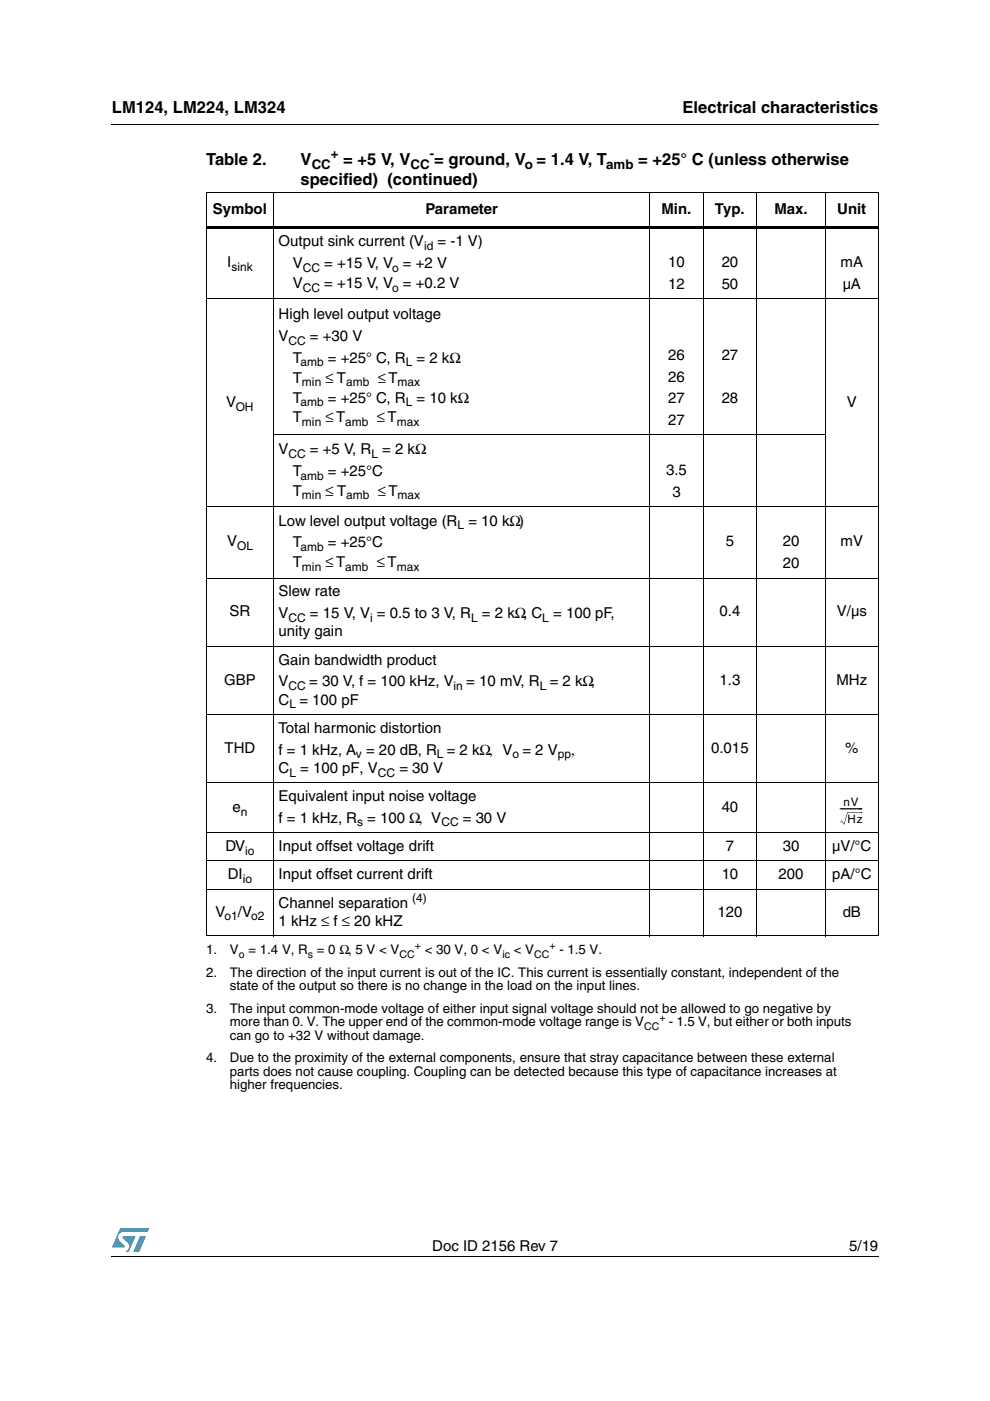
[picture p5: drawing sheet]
<svg xmlns="http://www.w3.org/2000/svg" width="210mm" height="297mm" viewBox="0 0 210 297" stroke-linecap="round" stroke-linejoin="round" font-family="sans-serif">
<defs><g id="words">
<g font-size="3.5">
<text x="23.7" y="23.9">LM124, LM224, LM324</text>
<text x="144.7" y="23.9">Electrical characteristics</text>
<text x="43.7" y="35">Table 2.</text>
<text x="63.7" y="35">V</text>
<text x="72.8" y="35">= +5 V, V</text>
<text x="92.1" y="35">= ground, V = 1.4 V, T</text>
<text x="135.3" y="35">= +25° C (unless otherwise</text>
<text x="63.7" y="39.2">specified) (continued)</text>
</g>
<g font-size="3.2">
<text x="45.1" y="45.3">Symbol</text>
<text x="90.2" y="45.3">Parameter</text>
<text x="140.2" y="45.3">Min.</text>
<text x="151.6" y="45.3">Typ.</text>
<text x="164.2" y="45.3">Max.</text>
<text x="177.5" y="45.3">Unit</text>
<text x="59.1" y="52.2">Output sink current (V</text>
<text x="92.8" y="52.2">= -1 V)</text>
<text x="48.2" y="56.6">I</text>
<text x="62.1" y="56.8">V</text>
<text x="68.7" y="56.8">= +15 V, V = +2 V</text>
<text x="141.7" y="56.6">10</text>
<text x="153" y="56.6">20</text>
<text x="178.2" y="56.6">mA</text>
<text x="62.1" y="61">V</text>
<text x="68.7" y="61">= +15 V, V = +0.2 V</text>
<text x="141.7" y="61.2">12</text>
<text x="153" y="61.2">50</text>
<text x="178.7" y="61.2">µA</text>
<text x="59.1" y="67.7">High level output voltage</text>
<text x="59.1" y="72.3">V</text>
<text x="62.1" y="76.9">T</text>
<text x="65.7" y="72.3">= +30 V</text>
<text x="69.5" y="76.9">= +25° C, R</text>
<text x="88.3" y="76.9">= 2 kΩ</text>
<text x="141.7" y="76.3">26</text>
<text x="153" y="76.3">27</text>
<text x="62.1" y="81.1">T</text>
<text x="69" y="81.1">≤ T</text>
<text x="80.1" y="81.1">≤ T</text>
<text x="141.7" y="80.9">26</text>
<text x="48" y="86.2">V</text>
<text x="62.1" y="85.3">T</text>
<text x="62.1" y="89.6">T</text>
<text x="69" y="89.6">≤ T</text>
<text x="69.5" y="85.3">= +25° C, R</text>
<text x="79.9" y="89.6">≤ T</text>
<text x="88.3" y="85.3">= 10 kΩ</text>
<text x="141.7" y="85.5">27</text>
<text x="153" y="85.5">28</text>
<text x="179.6" y="86.2">V</text>
<text x="141.7" y="90.1">27</text>
<text x="59.1" y="96.3">V</text>
<text x="62.1" y="100.9">T</text>
<text x="65.7" y="96.3">= +5 V, R</text>
<text x="69.5" y="100.9">= +25°C</text>
<text x="81" y="96.3">= 2 kΩ</text>
<text x="141.2" y="100.7">3.5</text>
<text x="62.1" y="105.1">T</text>
<text x="69" y="105.1">≤ T</text>
<text x="80.1" y="105.1">≤ T</text>
<text x="142.6" y="105.3">3</text>
<text x="59.1" y="111.5">Low level output voltage (R</text>
<text x="99.3" y="111.5">= 10 kΩ)</text>
<text x="48.1" y="115.9">V</text>
<text x="62.1" y="116.1">T</text>
<text x="69.5" y="116.1">= +25°C</text>
<text x="153.9" y="115.9">5</text>
<text x="165.9" y="115.9">20</text>
<text x="178.2" y="115.9">mV</text>
<text x="62.1" y="120.3">T</text>
<text x="69" y="120.3">≤ T</text>
<text x="79.9" y="120.3">≤ T</text>
<text x="165.9" y="120.5">20</text>
<text x="48.7" y="130.7">SR</text>
<text x="59.1" y="126.4">Slew rate</text>
<text x="59.1" y="131">V</text>
<text x="65.7" y="131">= 15 V, V = 0.5 to 3 V, R</text>
<text x="102.2" y="131">= 2 kΩ, C</text>
<text x="117.3" y="131">= 100 pF,</text>
<text x="152.6" y="130.7">0.4</text>
<text x="177.4" y="130.7">V/µs</text>
<text x="59.1" y="134.9">unity gain</text>
<text x="59.1" y="140.9">Gain bandwidth product</text>
<text x="47.5" y="145.2">GBP</text>
<text x="59.1" y="145.5">V</text>
<text x="59.1" y="149.4">C = 100 pF</text>
<text x="65.6" y="145.5">= 30 V, f = 100 kHz, V</text>
<text x="98.9" y="145.5">= 10 mV, R = 2 kΩ,</text>
<text x="152.6" y="145.2">1.3</text>
<text x="177.4" y="145.2">MHz</text>
<text x="59.1" y="155.4">Total harmonic distortion</text>
<text x="47.6" y="159.6">THD</text>
<text x="59.1" y="160">f = 1 kHz, A = 20 dB, R = 2 kΩ, V = 2 V</text>
<text x="121.1" y="160">,</text>
<text x="150.8" y="159.6">0.015</text>
<text x="179.2" y="159.6">%</text>
<text x="59.1" y="163.9">C</text>
<text x="63.6" y="163.9">= 100 pF, V</text>
<text x="84.7" y="163.9">= 30 V</text>
<text x="49.3" y="172.1">e</text>
<text x="59.1" y="169.8">Equivalent input noise voltage</text>
<text x="153" y="172.1">40</text>
<text x="59.1" y="174.4">f = 1 kHz, R = 100 Ω, V</text>
<text x="98.1" y="174.4">= 30 V</text>
<text x="47.8" y="180.4">DV</text>
<text x="59.1" y="180.4">Input offset voltage drift</text>
<text x="153.9" y="180.4">7</text>
<text x="166" y="180.4">30</text>
<text x="176.5" y="180.4">µV/°C</text>
<text x="48.3" y="186.4">DI</text>
<text x="59.1" y="186.4">Input offset current drift</text>
<text x="153" y="186.4">10</text>
<text x="165.1" y="186.4">200</text>
<text x="176.5" y="186.4">pA/°C</text>
<text x="45.7" y="194.4">V</text>
<text x="50.4" y="194.4">/V</text>
<text x="59.1" y="196.3">1 kHz ≤ f ≤ 20 kHZ</text>
<text x="59.1" y="192.4">Channel separation</text>
<text x="152.1" y="194.4">120</text>
<text x="178.7" y="194.4">dB</text>
<text x="91.7" y="265.1">Doc ID 2156 Rev 7</text>
<text x="180.1" y="265.1">5/19</text>
</g>
<g font-size="2.8">
<text x="66.1" y="35.8">CC</text>
<text x="70.2" y="33.5">+</text>
<text x="87.1" y="35.8">CC</text>
<text x="91.1" y="33.5">-</text>
<text x="111.3" y="35.8">o</text>
<text x="128.5" y="35.8">amb</text>
<text x="43.7" y="202.3">1.</text>
<text x="48.7" y="202.3">V</text>
<text x="52.7" y="202.3">= 1.4 V, R = 0 Ω, 5 V &lt; V</text>
<text x="90" y="202.3">&lt; 30 V, 0 &lt; V</text>
<text x="108.9" y="202.3">&lt; V</text>
<text x="118.6" y="202.3">- 1.5 V.</text>
<text x="43.7" y="207.1">2.</text>
<text x="48.7" y="207.1">The direction of the input current is out of the IC. This current is essentially constant, independent of the</text>
<text x="48.7" y="210">state of the output so there is no change in the load on the input lines.</text>
<text x="43.7" y="214.8">3.</text>
<text x="48.7" y="214.8">The input common-mode voltage of either input signal voltage should not be allowed to go negative by</text>
<text x="48.7" y="220.4">can go to +32 V without damage.</text>
<text x="48.7" y="217.6">more than 0. V. The upper end of the common-mode voltage range is V</text>
<text x="141.8" y="217.6">- 1.5 V, but either or both inputs</text>
<text x="43.7" y="225.2">4.</text>
<text x="48.7" y="225.2">Due to the proximity of the external components, ensure that stray capacitance between these external</text>
<text x="48.7" y="228.1">parts does not cause coupling. Coupling can be detected because this type of capacitance increases at</text>
<text x="48.7" y="230.9">higher frequencies.</text>
</g>
<g font-size="2.5">
<text x="89.9" y="53">id</text>
<text x="49.1" y="57.4">sink</text>
<text x="64.2" y="57.6">CC</text>
<text x="83.1" y="57.6">o</text>
<text x="64.2" y="61.8">CC</text>
<text x="83.1" y="61.8">o</text>
<text x="61.2" y="73.1">CC</text>
<text x="63.7" y="77.7">amb</text>
<text x="86" y="77.7">L</text>
<text x="64" y="81.9">min</text>
<text x="73.4" y="81.9">amb</text>
<text x="84.3" y="81.9">max</text>
<text x="50" y="87">OH</text>
<text x="63.7" y="86.1">amb</text>
<text x="86" y="86.1">L</text>
<text x="64" y="90.4">min</text>
<text x="73.2" y="90.4">amb</text>
<text x="84.1" y="90.4">max</text>
<text x="61.2" y="97.1">CC</text>
<text x="63.7" y="101.7">amb</text>
<text x="78.7" y="97.1">L</text>
<text x="64" y="105.9">min</text>
<text x="73.4" y="105.9">amb</text>
<text x="84.3" y="105.9">max</text>
<text x="97" y="112.2">L</text>
<text x="50.2" y="116.7">OL</text>
<text x="63.7" y="116.8">amb</text>
<text x="64" y="121.1">min</text>
<text x="73.2" y="121.1">amb</text>
<text x="84.1" y="121.1">max</text>
<text x="61.2" y="131.8">CC</text>
<text x="78.5" y="131.8">i</text>
<text x="99.9" y="131.8">L</text>
<text x="115" y="131.8">L</text>
<text x="61.2" y="146.3">CC</text>
<text x="96.2" y="146.3">in</text>
<text x="114.4" y="146.3">L</text>
<text x="61.4" y="150.2">L</text>
<text x="75.5" y="160.8">v</text>
<text x="92.6" y="160.8">L</text>
<text x="108.6" y="160.8">o</text>
<text x="118.3" y="160.8">pp</text>
<text x="61.4" y="164.6">L</text>
<text x="80.1" y="164.6">CC</text>
<text x="51.1" y="172.9">n</text>
<text x="178" y="172.1">-----------</text>
<text x="178.8" y="170.8">nV</text>
<text x="75.7" y="175.2">s</text>
<text x="93.6" y="175.2">CC</text>
<text x="179.7" y="174.5">Hz</text>
<text x="52" y="181.2">io</text>
<text x="51.5" y="187.2">io</text>
<text x="87.4" y="191.2">(4)</text>
<text x="47.6" y="195.2">o1</text>
<text x="53.2" y="195.2">o2</text>
</g>
<g font-size="2.2">
<text x="50.6" y="203">o</text>
<text x="65.3" y="203">s</text>
<text x="84.7" y="203">CC</text>
<text x="87.9" y="201.2">+</text>
<text x="106.5" y="203">ic</text>
<text x="113.2" y="203">CC</text>
<text x="116.5" y="201.2">+</text>
<text x="136.5" y="218.3">CC</text>
<text x="139.8" y="216.5">+</text>
</g>
</g></defs>
<g fill="#0099d8">
<path d="M29.7 262.1h1.3l-1.5 3.3h-1.2z"/>
<path d="M25.5 260.5h6.2l-.4 .7h-5.1a1.13 1.13 0 0 0-1.1 .7 1.13 1.13 0 0 0 .3 1.2l1.1 1-.1 .3-2.7 .1z"/>
<path d="M26 262.1h2.8l-1.5 3.3h-.7a1.18 1.18 0 0 0 .5-1.9l-1.1-1.1z"/>
</g>
<path d="M23.6 26.2l.1 .2zM43.6 47.9h142.7v.5h-142.7zM178.2 174.3v.2zM178.4 174l-.1 .4zM178.9 174.8h.1zM178.5 173.9l.4 .9zM178.9 174.7l.1 .1zM179.6 172.3h.1l-.7 2.5-.1-.1zM182.6 172.2l.1 .1zM23.6 266.3l.1 .1z" fill="#000"/>
<g fill="none" stroke="#000" stroke-width=".21">
<path d="M23.7 26.3h162.6M43.6 40.7h142.7M43.7 40.8v157.5M58 40.6v157.9M137.8 40.6v157.9M149.1 40.6v157.9M160.4 40.6v157.9M175 40.6v157.9M186.2 40.8v157.5M43.6 63.3h142.7M57.9 92.2h117.2M43.6 107.4h142.7"/>
<path d="M43.6 122.6h142.7M43.6 137h142.7M43.6 151.5h142.7M43.6 166h142.7M43.6 176.6h142.7M179.6 172.3h3M43.6 182.5h142.7M43.6 188.6h142.7M43.6 198.4h142.7M23.7 266.3h162.6"/>
</g>
<use href="#words"/>
</svg>
